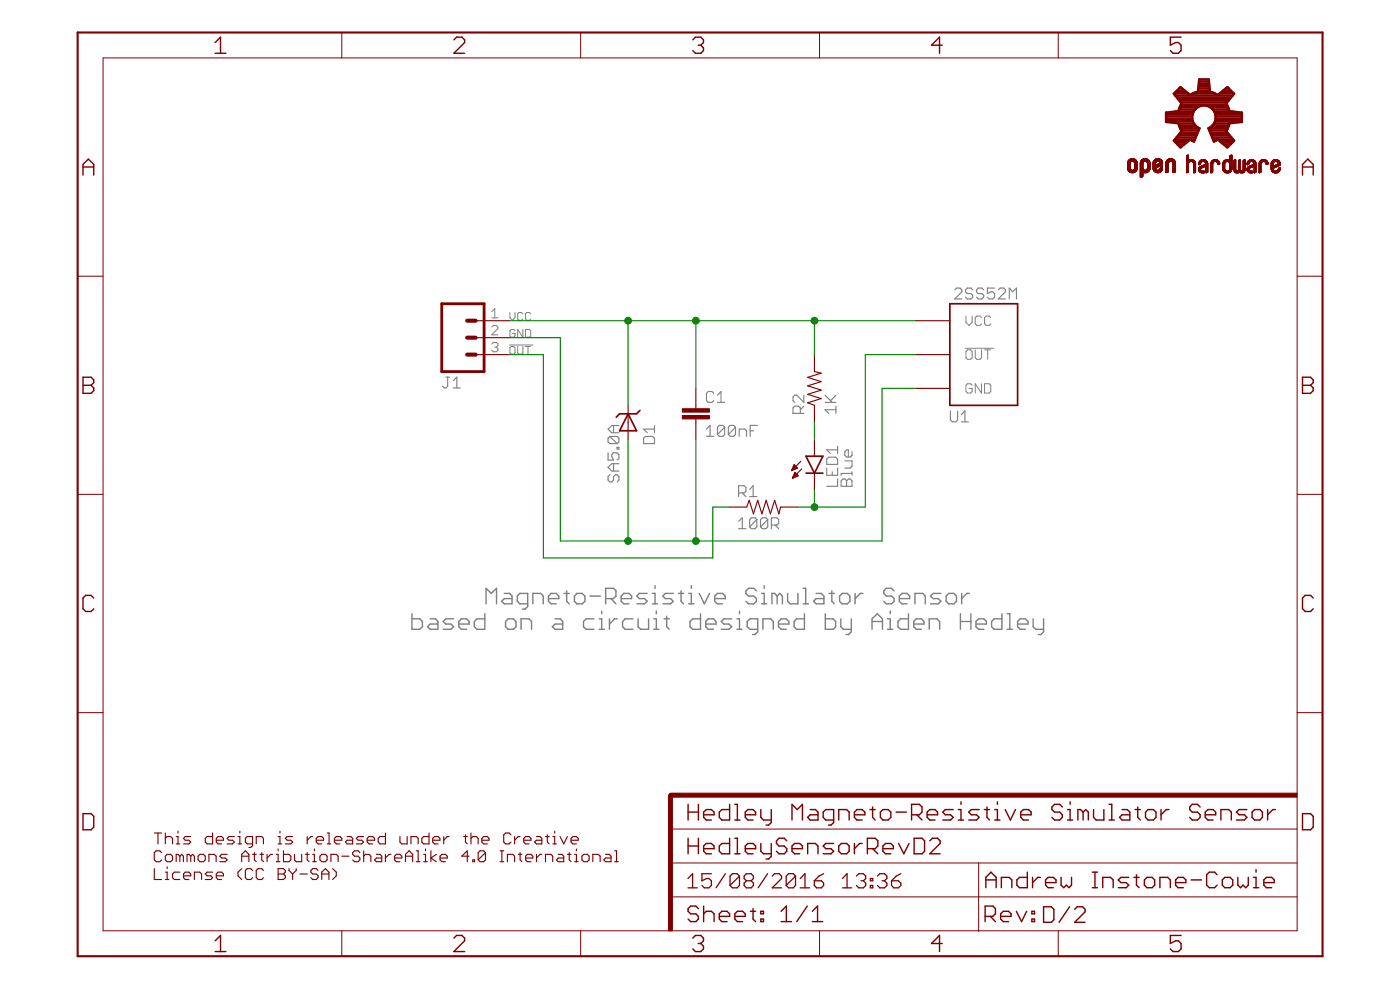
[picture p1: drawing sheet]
<svg xmlns="http://www.w3.org/2000/svg" width="210mm" height="148mm" viewBox="0 0 210 148" stroke-linecap="round" stroke-linejoin="round" font-family="sans-serif">
<g fill="none" stroke="#808080" stroke-width=".21">
<path d="M61.8 91.9v2.4h1.1l.4-.4v-.8l-.4-.4h-1.1M64.5 92.7h.8l.4 .4v1.2h-1.2l-.4-.4 .4-.4h1.2M68 92.7h-1.2l-.4 .4 .4 .4h.8l.4 .4-.4 .4h-1.2M68.8 93.5h1.5v-.4l-.3-.4h-.8l-.4 .4v.8l.4 .4h.8M72.7 91.9v2.4h-1.2l-.4-.4v-.8l.4-.4h1.2M72.9 90.5v-2.4l.8 .8 .7-.8v2.4M75.6 88.9h.8l.4 .4v1.2h-1.2l-.4-.4 .4-.4h1.2M76.2 92.7h.8l.4 .4v.8l-.4 .4h-.8l-.4-.4v-.8zM78.1 94.3v-1.6h1.2l.4 .4v1.2M79.1 90.5h-1.2l-.3-.4v-.8l.3-.4h1.2v2l-.4 .3h-.4M79.9 90.5v-1.6h1.2l.3 .4v1.2M82.2 89.7h1.6v-.4l-.4-.4h-.8l-.4 .4v.8l.4 .4h.8"/>
<path d="M83.2 92.7h.8l.4 .4v1.2h-1.2l-.4-.4 .4-.4h1.2M84.6 88.9h.7M85 88.5v1.6l.3 .4M86.5 88.9h.8l.4 .4v.8l-.4 .4h-.8l-.4-.4v-.8zM88.5 89.3h1.5M89 92.7h-1.1l-.4 .4v.8l.4 .4h1.1M89.8 94.3h.8M89.8 92.7h.4v1.6M90.2 91.5v.4M90.8 89.7h1.2l.4-.4v-.8l-.4-.4h-1.2v2.4M91.4 92.7v1.6M91.6 89.7l.8 .8"/>
<path d="M92.6 92.7h-.4l-.8 .8M93.1 89.7h1.6v-.4l-.4-.4h-.8l-.4 .4v.8l.4 .4h.8M94.9 92.7h-1.2l-.4 .4v.8l.4 .4h1.2M95.7 92.7v1.2l.4 .4h1.1v-1.6M97 88.9h-1.1l-.4 .4 .4 .4h.7l.4 .4-.4 .4h-1.1M97.8 88.9h.4v1.6M97.8 90.5h.8M98 94.3h.8M98 92.7h.4v1.6M98.2 87.7v.4M98.4 91.5v.4M99.6 92.7h.8"/>
<path d="M99.9 92.3v1.6l.5 .4M100.9 88.9h-1.1l-.4 .4 .4 .4h.7l.4 .4-.4 .4h-1.1M101.7 88.9h.8M102.1 88.5v1.6l.4 .4M103.3 88.9h.4v1.6M103.3 90.5h.8M103.7 87.7v.4M104.8 88.9l.8 1.6 .8-1.6M105 91.9v2.4h-1.1l-.4-.4v-.8l.4-.4h1.1M105.8 93.5h1.6v-.4l-.4-.4h-.8l-.4 .4v.8l.4 .4h.8M107.2 89.7h1.5v-.4l-.4-.4h-.7l-.4 .4v.8l.4 .4h.7M109.7 92.7h-1.2l-.4 .4 .4 .4h.8l.4 .4-.4 .4h-1.2"/>
<path d="M110.5 94.3h.8M110.5 92.7h.4v1.6M110.9 91.5v.4M113.4 88.5l-.4-.4h-.8l-.4 .4v.4l.4 .4h.8l.4 .4v.4l-.4 .4h-.8l-.4-.4M113.6 94.3h-1.2l-.4-.4v-.8l.4-.4h1.2v2l-.4 .4h-.4M114.2 88.9h.4v1.6M114.2 90.5h.8M114.4 94.3v-1.6h1.1l.4 .4v1.2M114.6 87.7v.4M116.5 89.3l-.4-.4h-.4v1.6M116.5 89.3v1.2M116.5 89.3l.4-.4 .4 .4v1.2"/>
<path d="M116.7 93.5h1.6v-.4l-.4-.4h-.8l-.4 .4v.8l.4 .4h.8M118.1 88.9v1.2l.4 .4h1.1v-1.6M120.4 90.5h.8M120.4 88.1h.4v2.4M120.6 91.9v2.4h-1.2l-.3-.4v-.8l.3-.4h1.2M122.4 88.9h.7l.4 .4v1.2h-1.1l-.4-.4 .4-.4h1.1M123.7 91.9v2.4h1.2l.4-.4v-.8l-.4-.4h-1.2M124.3 88.9h.8M124.7 88.5v1.6l.4 .4M126.1 92.7v1.2l.3 .4h1.2M126.3 88.9h.7l.4 .4v.8l-.4 .4h-.7l-.4-.4v-.8zM127.6 92.7v2l-.4 .4h-.3"/>
<path d="M128.2 88.9v1.6M129.4 88.9h-.4l-.8 .8M130.7 94.3v-1.6l.8-.8 .8 .8v1.6M130.7 93.1h1.6M133.1 94.3h.8M133.1 92.7h.4v1.6M133.5 91.5v.4M134 88.5l-.3-.4h-.8l-.4 .4v.4l.4 .4h.8l.3 .4v.4l-.3 .4h-.8l-.4-.4M134.8 89.7h1.6v-.4l-.4-.4h-.8l-.4 .4v.8l.4 .4h.8M136.2 91.9v2.4h-1.2l-.4-.4v-.8l.4-.4h1.2M137 93.5h1.5v-.4l-.3-.4h-.8l-.4 .4v.8l.4 .4h.8M137.2 90.5v-1.6h1.1l.4 .4v1.2"/>
<path d="M139.3 94.3v-1.6h1.2l.4 .4v1.2M141.1 88.9h-1.2l-.4 .4 .4 .4h.8l.4 .4-.4 .4h-1.2M142.2 88.9h.8l.4 .4v.8l-.4 .4h-.8l-.3-.4v-.8zM144 93.1h1.6M144 91.9v2.4M144.2 88.9v1.6M145.4 88.9h-.4l-.8 .8M145.6 91.9v2.4M146.3 93.5h1.6v-.4l-.4-.4h-.8l-.4 .4v.8l.4 .4h.8M150.2 91.9v2.4h-1.1l-.4-.4v-.8l.4-.4h1.1M151 94.3h.8M151 91.9h.4v2.4"/>
<path d="M152.6 93.5h1.5v-.4l-.4-.4h-.7l-.4 .4v.8l.4 .4h.7M154.9 92.7v1.2l.4 .4h1.2M156.5 92.7v2l-.4 .4h-.4"/>
</g>
<g fill="none" stroke="#808080" stroke-width=".17">
<path d="M66.9 56.5h.5M67.1 56.5v1.3l-.2 .3h-.3l-.3-.3M67.9 58.1h1.1M67.9 57l.6-.5v1.6M107 58.9l-.3-.2h-.5l-.3 .2v1.1l.3 .3h.5l.3-.3M107.6 59.2l.5-.5v1.6M120.5 59.2v1.1l-1.1-1.1h-.2l-.3 .3v.5l.3 .3M123.7 59.2l1.1 1.1M125.3 59.2l-.8 .8M143.1 43.4l.3-.2h.5l.3 .2v.3l-1.1 1.1h1.1M145.8 43.4l-.2-.2h-.6l-.2 .2v.3l.2 .3h.6l.2 .2v.3l-.2 .3h-.6l-.2-.3M147.5 43.4l-.3-.2h-.5l-.3 .2v.3l.3 .3h.5l.3 .2v.3l-.3 .3h-.5l-.3-.3"/>
<path d="M149.1 43.2h-1.1v.8l.6-.3h.2l.3 .3v.5l-.3 .3h-.5l-.3-.3M149.7 43.4l.2-.2h.6l.2 .2v.3l-1 1.1h1M151.3 44.8v-1.6l.5 .5 .6-.5v1.6M91.2 67.8v1.1h.8l-.3-.5v-.3l.3-.3h.5l.3 .3v.6l-.3 .2M91.4 65.4h1.1l.3 .3v.5l-.3 .3M91.4 71.1l-.2 .3v.5l.2 .3h.3l.3-.3v-.5l.3-.3h.2l.3 .3v.5l-.3 .3M91.4 65.4l-.2 .3v.5l.2 .3h1.1M91.4 65.4l1.1 1.1M92 63.8v1M92 69.5v1.1M92.5 67h.3v.3h-.3zM92.8 69.5h-1.1l-.5 .5 .5 .6h1.1"/>
<path d="M92.8 63.8h-1.1l-.5 .5 .5 .5h1.1M96.5 65.7l.3-.3h1.1l.2 .3v.8h-1.6zM98.1 64.3h-1.6l.5 .5M98.1 63.8v1M105.9 64.3l.6-.6v1.7M105.9 65.4h1.1M107.6 60.3h1M108.6 64v1.1l-.2 .3h-.6l-.2-.3M108.6 64l-.2-.3h-.6l-.2 .3v1.1M108.6 64l-1 1.1M110.3 64v1.1l-.3 .3h-.5l-.3-.3M110.3 64l-.3-.3h-.5l-.3 .3v1.1"/>
<path d="M110.3 64l-1.1 1.1M110.7 78.1l.6-.5v1.6M110.7 79.2h1.1M110.7 73.9h.9l.2-.3v-.6l-.2-.2h-.9v1.6M110.8 65.4v-1.1h.9l.2 .2v.9M111.3 73.9l.5 .5M112.4 73.3l.5-.5v1.6M112.4 74.4h1.1M112.5 64.5h.5M113.5 77.8v1.1l-.3 .3h-.6l-.2-.3M113.5 77.8l-.3-.2h-.6l-.2 .2v1.1M113.5 77.8l-1.1 1.1"/>
<path d="M113.6 63.7h-1.1v1.7M115.1 77.8v1.1l-.3 .3h-.5l-.3-.3M115.1 77.8l-.3-.2h-.5l-.3 .2v1.1M115.1 77.8l-1.1 1.1M115.7 78.7h.8l.3-.3v-.6l-.3-.2h-.8v1.6M116.2 78.7l.6 .5M120 61.9v-.8l-.3-.2h-.5l-.3 .2v.8h1.6M120.5 60.9l-.5 .5M123.7 60.3h1.6M124 70.1v1.1h1.6v-1.1M124.2 68.5h1.1l.3 .3v.8h-1.6v-.8zM124.8 70.7v.5"/>
<path d="M125.3 61.4h-1.6l.5 .5M125.3 60.9v1M125.6 71.8v1.1h-1.6M125.6 67.4h-1.6l.5 .5M125.6 66.8v1.1M126.1 72l.3-.2h.3l.2 .2 .3-.2h.3l.2 .2v.9h-1.6zM126.7 69h1v.8l-.2 .3h-.8M126.9 72v.9M127.7 70.9h-1.6v.3M127.7 67.7v.5l-.2 .3h-.6l-.2-.3v-.5l.2-.3h.3v1.1M127.7 70.7v.5M142.5 61.6v1.3l.3 .3h.5l.3-.3v-1.3"/>
<path d="M144.1 63.2h1.1M144.1 62.1l.6-.5v1.6"/>
</g>
<g fill="none" stroke="#808080" stroke-width=".15">
<path d="M73.7 49l.3-.2h.4l.3 .2v.2l-1 1h1M73.7 46.7l.5-.5v1.4M73.7 47.6h1M73.7 51.5l.3-.2h.4l.3 .2v.3l-.3 .2M74.2 52h.2M74.4 52l.3 .2v.3l-.3 .2h-.4l-.3-.2M76.4 51.7h3.5M76.5 46.8v.8l.3 .4 .4-.4v-.8M76.6 51.9h.4l.2 .2v.8l-.2 .2h-.4l-.1-.2v-.8zM77.2 49.6l-.2-.2h-.4l-.1 .2v.7l.1 .2h.4l.2-.2v-.3h-.4M77.6 51.9v1l.2 .2h.4l.2-.2v-1M78.4 47l-.2-.2h-.4l-.2 .2v.8l.2 .2h.4l.2-.2"/>
<path d="M78.4 49.4v1.1l-.8-1.1v1.1M78.8 49.4h.6l.2 .2v.7l-.2 .2h-.6zM78.8 51.9h.8M79.2 51.9v1.2M79.6 47l-.2-.2h-.4l-.2 .2v.8l.2 .2h.4l.2-.2M144.8 52.2h4.2M144.8 47.3v1l.5 .4 .5-.4v-1M145.1 52.4h.4l.3 .3v.9l-.3 .2h-.4l-.3-.2v-.9zM145.8 57.7l-.3-.2h-.4l-.3 .2v1l.3 .2h.4l.3-.2v-.5h-.5M146.2 52.4v1.2l.3 .2h.4l.3-.2v-1.2M147.2 47.6l-.3-.3h-.4l-.3 .3v.9l.3 .2h.4l.3-.2M147.2 57.5v1.4l-1-1.4v1.4"/>
<path d="M147.6 52.4h.9M147.6 57.5h.7l.2 .2v1l-.2 .2h-.7zM148.1 52.4v1.4M148.5 47.6l-.2-.3h-.5l-.2 .3v.9l.2 .2h.5l.2-.2"/>
</g>
<g fill="none" stroke="#800000" stroke-width=".17">
<path d="M71.3 53.1h5.1M71.3 48h5.1M71.3 50.6h5.1M104.3 58.2v3M122.1 53.1v2.6l1 .2-2 .6 2 .7-2 .6 2 .6-2 .7 2 .6-2 .6 1 .4v2.6M137.3 53.1h5.1M137.3 48h5.1M137.3 58.2h5.1M94.2 60.7v5.1M104.3 62.8v3M109.4 76h2.6l.3-1 .7 2 .6-2 .6 2 .7-2 .6 2 .6-2 .7 2 .2-1h2.6M118.7 70.5h.1"/>
<path d="M118.7 70.4h.3M118.8 70.2h.5M118.8 71.6h.2M118.9 70.1h.6M118.9 70h.5M118.9 71.4h.4M118.9 71.3h.7M119 69.9h.3M119 69.7h.2M119 71.2h.6M119 69.6h.1M119 71.1h.5"/>
<path d="M119.1 69.6l.5 .5-.9 .4zM119.1 71h.3M119.1 70.8h.2M119.2 70.8l.5 .5-.9 .3zM120.1 69.1l-1.4 1.4M120.2 70.3l-1.4 1.3M122.1 65.8v2.5M122.1 70.9v2.5M23.1 124.8h1.1M23.1 130.1v1.7h1.1M23.7 124.8v1.6M24.2 127.7l-.2-.2h-.6l-.3 .2v1.1l.3 .3h.6l.2-.3"/>
<path d="M24.8 124.8v1.6M24.8 125.6l.3-.3h.5l.3 .3v.8M24.8 131.8h.5M24.8 130.7h.3v1.1M25.1 128h.5l.3 .3v.5l-.3 .3h-.5l-.3-.3v-.5zM25.1 129.9v.2M26.4 125.3h.3v1.1M26.4 126.4h.6M26.7 124.5v.3M27 130.7h-.9l-.2 .2v.6l.2 .3h.9M27 128.3l-.3-.3h-.3v1.1M27 128.3v.8"/>
<path d="M27 128.3l.2-.3 .3 .3v.8M27.5 131.2h1.1v-.3l-.3-.2h-.5l-.3 .2v.6l.3 .3h.5M28.6 125.3h-.8l-.3 .3 .3 .3h.5l.3 .3-.3 .2h-.8M28.6 128.3l-.3-.3h-.3v1.1M28.6 128.3v.8M28.6 128.3l.3-.3 .2 .3v.8M29.1 131.8v-1.1h.9l.2 .2v.9M29.7 128.3l.3-.3h.5l.3 .3v.5l-.3 .3h-.5l-.3-.3zM31.3 129.1v-1.1h.8l.3 .3v.8M31.9 124.8v1.6h-.8l-.3-.2v-.6l.3-.3h.8M31.9 130.7h-.8l-.3 .2 .3 .3h.5l.3 .3-.3 .3h-.8M32.4 125.9h1.1v-.3l-.3-.3h-.5l-.3 .3v.6l.3 .2h.5"/>
<path d="M32.4 131.2h1.1v-.3l-.3-.2h-.5l-.3 .2v.6l.3 .3h.5M34.1 128h-.9l-.2 .3 .2 .2h.6l.3 .3-.3 .3h-.8M35.1 125.3h-.8l-.2 .3 .2 .3h.6l.2 .3-.2 .2h-.8M35.7 125.3h.3v1.1M35.7 126.4h.5M36 124.5v.3M36.2 129.1v-1.1l.6-.5 .5 .5v1.1M36.2 128.3h1.1M36.2 130.1l-.5 .6v.5l.5 .6M37.9 126.4h-.8l-.3-.2v-.6l.3-.3h.8v1.4l-.3 .3h-.3M37.9 130.4l-.3-.3h-.5l-.3 .3v1.1l.3 .3h.5l.3-.3M37.9 128h.5"/>
<path d="M38.1 127.7v1.1l.3 .3M38.4 126.4v-1.1h.8l.3 .3v.8M39 128h.5M39.2 127.7v1.1l.3 .3M39.5 130.4l-.3-.3h-.5l-.3 .3v1.1l.3 .3h.5l.3-.3M40 128v1.1M40.9 128h-.3l-.6 .5M41.4 129.1h.6M41.4 128h.3v1.1M41.7 125.3h.3v1.1M41.7 126.4h.5M41.7 127.2v.3"/>
<path d="M41.7 130.1h.8l.3 .3v.3l-.3 .2 .3 .3v.3l-.3 .3h-.8zM41.7 130.9h.8M42 124.5v.3M42.5 127.5v1.6h.8l.3-.3v-.5l-.3-.3h-.8M43.3 130.1v.3l.6 .5M43.9 125.3h-.8l-.3 .3 .3 .3h.5l.3 .3-.3 .2h-.8M43.9 130.9v.9M44.2 128v.8l.2 .3h.8v-1.1M44.4 130.1v.3l-.5 .5M45 130.9h1.1M45.8 128h.5M46.1 125.3v1.1"/>
<path d="M46.1 127.7v1.1l.2 .3M46.9 125.3h-.3l-.5 .6M46.9 129.1h.5M46.9 128h.2v1.1M47.1 127.2v.3M47.4 125.9h1.1v-.3l-.3-.3h-.5l-.3 .3v.6l.3 .2h.5M47.7 130.4l-.3-.3h-.5l-.3 .3v.3l.3 .2h.5l.3 .3v.3l-.3 .3h-.5l-.3-.3M48 128.3l.2-.3h.6l.2 .3v.5l-.2 .3h-.6l-.2-.3zM48.2 131.8v-1.1l.6-.6 .5 .6v1.1M48.2 130.9h1.1M49.1 124.8h.2v1.6M49.1 126.4h.5"/>
<path d="M49.6 129.1v-1.1h.8l.3 .3v.8M49.9 130.1l.5 .6v.5l-.5 .6M50.1 125.9h1.1v-.3l-.2-.3h-.6l-.3 .3v.6l.3 .2h.6M51.2 128.3h1.1M52 125.3h.6l.3 .3v.8h-.9l-.2-.2 .2-.3h.9M54 127.7l-.3-.2h-.6l-.2 .2v.3l.2 .3h.6l.3 .2v.3l-.3 .3h-.6l-.2-.3M54.5 125.3h-.8l-.3 .3 .3 .3h.5l.3 .3-.3 .2h-.8M54.5 128.3l.3-.3h.5l.3 .3v.8M54.5 127.5v1.6M55.1 125.9h1.1v-.3l-.3-.3h-.6l-.2 .3v.6l.2 .2h.6M56.4 128h.6l.2 .3v.8h-.8l-.2-.3 .2-.3h.8M57.8 124.8v1.6h-.8l-.3-.2v-.6l.3-.3h.8"/>
<path d="M57.8 128v1.1M58.6 128h-.3l-.5 .5M59.2 128.5h1v-.2l-.2-.3h-.6l-.2 .3v.5l.2 .3h.6M60 125.3v.9l.2 .2h.8v-1.1M60.8 128.3h1.1M60.8 129.1v-1.1l.5-.5 .6 .5v1.1M61.6 126.4v-1.1h.8l.3 .3v.8M62.4 127.5h.3v1.6M62.4 129.1h.6M63.5 129.1h.6M63.5 128h.3v1.1M63.8 127.2v.3"/>
<path d="M64.3 124.8v1.6h-.8l-.3-.2v-.6l.3-.3h.8M64.6 127.5v1.6M64.9 125.9h1.1v-.3l-.3-.3h-.5l-.3 .3v.6l.3 .2h.5M65.4 128l-.8 .5 .8 .6M66 128.5h1.1v-.2l-.3-.3h-.5l-.3 .3v.5l.3 .3h.5M66.5 125.3v1.1M67.3 125.3h-.2l-.6 .6M69.5 125.3h.6M69.8 125.1v1.1l.3 .2M70.3 128.3h-1.1l.9-.8v1.6M70.6 125.6l.3-.3h.5l.3 .3v.8M70.6 124.8v1.6"/>
<path d="M70.9 128.8h.3v.3h-.3zM72.2 125.9h1.1v-.3l-.2-.3h-.6l-.3 .3v.6l.3 .2h.6M72.8 127.7l-.3-.2h-.5l-.3 .2v1.1M72.8 127.7v1.1l-.3 .3h-.5l-.3-.3M72.8 127.7l-1.1 1.1M75 127.5h.5M75 129.1h.5M75.2 127.5v1.6M76.1 129.1v-1.1h.8l.3 .3v.8M76.6 125.1l-.3-.3h-.5l-.3 .3v1.1l.3 .2h.5l.3-.2M77.2 125.3v1.1M77.7 128h.6"/>
<path d="M78 125.3h-.3l-.5 .6M78 127.7v1.1l.3 .3M78.5 125.9h1.1v-.3l-.3-.3h-.5l-.3 .3v.6l.3 .2h.5M78.8 128.5h1.1v-.2l-.3-.3h-.5l-.3 .3v.5l.3 .3h.5M80.4 125.3h.6l.2 .3v.8h-.8l-.2-.2 .2-.3h.8M80.4 128v1.1M81.2 128h-.2l-.6 .5M81.8 125.3h.5M81.8 129.1v-1.1h.8l.3 .3v.8M82.1 125.1v1.1l.2 .2M82.9 125.3h.3v1.1M82.9 126.4h.5"/>
<path d="M83.2 124.5v.3M83.7 128h.5l.3 .3v.8h-.8l-.3-.3 .3-.3h.8M84 125.3l.5 1.1 .6-1.1M85.1 128h.5M85.3 127.7v1.1l.3 .3M85.6 125.9h1.1v-.3l-.3-.3h-.5l-.3 .3v.6l.3 .2h.5M86.1 129.1h.6M86.1 128h.3v1.1M86.4 127.2v.3M87.5 128h.6l.2 .3v.5l-.2 .3h-.6l-.3-.3v-.5zM88.9 129.1v-1.1h.8l.3 .3v.8M90.8 128h.5l.3 .3v.8h-.8l-.3-.3 .3-.3h.8"/>
<path d="M92.2 127.5h.2v1.6M92.2 129.1h.5"/>
</g>
<g fill="#800000" stroke="#800000" stroke-width=".15">
<path d="M100.2 119.1h.6v20.3h-.6z"/>
<path d="M100.5 118.8h94v.6h-94z"/>
<path d="M102.3 62.3h4.1v.5h-4.1z"/>
<path d="M102.3 61.2h4.1v.5h-4.1z"/>
</g>
<g fill="none" stroke="#800000" stroke-width=".15">
<path d="M15.5 8.7h179v130.7h-179zM51.2 4.9v3.8M87.1 4.9v3.8M122.9 4.9v3.8M158.7 4.9v3.8M169.1 25.3h.4M169.1 25.2h.3M169.1 25.1h.3M169.1 25h.3M169.1 24.9h.3M169.1 24.8h.3M169.1 24.7h.3"/>
<path d="M169.1 24.6h.3M169.1 24.5h.3M169.1 24.4h.3M169.1 24.4h.4M169.1 25.4h.5M169.1 25.4h.4M169.1 24.3h.4M169.1 24.2h.5M169.1 25.4l.6 .1M169.1 25.5h1.3M169.1 24.2h1.3M169.1 24.1h1.3"/>
<path d="M169.2 25.6h1.2M169.2 24h1.2M169.2 25.6h1.1M169.2 24h1.1M169.2 25.7h1.1M169.3 25.7h1M169.3 24h1M169.3 25.7h.9M169.3 23.9h.9M169.4 23.9h.8M169.4 25.8h.8M169.4 25.8h.7"/>
<path d="M169.5 25.8h.5M169.5 23.8h.5M169.6 24.2l-.5 .1M169.6 23.8h.3M169.7 25.9h.2M169.7 24.2h-.6M169.9 24.2h.5M169.9 24.2h.6M170 25.4h.5M170 24.2h.5M170 24.3h.5M170.1 25.3h.4"/>
<path d="M170.1 24.3h.4M170.1 24.4h.4M170.1 25.2h.4M170.1 25.1h.4M170.1 25h.4M170.1 24.9h.4M170.1 24.8h.4M170.1 24.7h.4M170.1 24.6h.4M170.1 24.5h.4M170.5 25.4l-.6 .1M170.5 25.4h-.5"/>
<path d="M171 26.5h.2M171 26.5h.3M171 26.4h.3M171 26.3h.3M171 26.2h.3M171 26.1h.3M171 26h.3M171 25.9h.3M171 25.9h.4M171 25.8h1M171 25.7h1.2M171 25.6h1.3"/>
<path d="M171 25.5h1.3M171 25.5h1.4M171 25.4l.6 .1M171 25.4h.5M171 25.4h.4M171 25.3h.4M171 25.2h.4M171 25.2h.3M171 25.1h.3M171 25h.3M171 24.9h.3M171 24.8h.3"/>
<path d="M171 24.7h.3M171 24.6h.3M171 24.5h.3M171 24.4h.4M171 26.6h.1M171 24.3h.4M171 24.2h.5M171 24.1h1.3M171.1 24h1.2M171.1 24h1.1M171.2 24h1M171.2 23.9h1"/>
<path d="M171.3 23.9h.8M171.3 26.5h-.3M171.3 26.4h-.3M171.4 25.8l-.4 .1M171.4 24.3h-.4M171.4 25.8h.6M171.4 23.8h.6M171.5 23.8h.3M171.6 25.9h.2M171.6 24.2h-.6M171.8 24.2h.6M171.9 24.2h.5"/>
<path d="M171.9 25.4h.5M172 24.3h.4M172 25.3h.4M172 24.4h.4M172 25.2h.4M172 24.5h.4M172 25.1h.4M172 25h.4M172 24.9h.4M172 24.8h.4M172 24.7h.4M172 24.6h.4"/>
<path d="M172.1 25.8h-1.1M172.2 25.7l-1.2 .1M172.3 25.5l-1.3 .1M172.3 24.1l-1.3 .1M172.4 25.4l-.6 .1M172.4 25.4h-.4M172.4 25.3h-.4M172.9 25.4h.5M172.9 25.3h.4M172.9 25.2h.4M172.9 25h.7M172.9 24.8h1.1"/>
<path d="M172.9 24.7h.4M172.9 24.6h.3M172.9 24.4h.4M172.9 25.4l.6 .1M172.9 24.2h.5M172.9 25.5h1.3M173 25.5h1.2M173 24.1h1.2M173 25.6h1.2M173 24l1.2 .1M173 24h1.2M173.1 24h1.1"/>
<path d="M173.1 25.7h1M173.1 24h1M173.1 23.9h1M173.2 25.8h.8M173.2 23.9h.8M173.2 24.5h-.3M173.3 25.8h.6M173.3 24.5h-.4M173.3 24.3h-.4M173.3 23.8h.6M173.4 25.8h.5M173.4 25.1l-.5 .1"/>
<path d="M173.4 24.7h.9M173.4 24.3h-.5M173.4 24.2l-.5 .1M173.4 25.1h-.5M173.5 25.9h.2M173.5 23.8h.2M173.5 24.2h-.6M173.5 24.6h.8M173.5 25.1h-.6M173.6 24.6h.7M173.7 25h-.8M173.7 24.6h.6"/>
<path d="M173.7 24.2h.6M173.7 24.5h.6M173.8 25h-.9M173.8 24.2h.5M173.8 24.5h.5M173.8 24.3h.5M173.9 25.4h.4M173.9 24.9h-1M173.9 24.3h.4M173.9 25.3h.4M173.9 24.4h.4M173.9 25.2h.4"/>
<path d="M174 25.2h.3M174 25.1h.3M174 24.9h-1.1M174.1 25h.2M174.1 24.8h-1.2M174.2 24.8h-1.3M174.2 25h.1M174.2 24.1l-1.2 .1M174.3 25.4l-.5 .1M174.3 24.7h-1.4M174.3 25.4h-.5M174.8 25.7h.4"/>
<path d="M174.8 25.6h.4M174.8 25.5h.4M174.8 25.4h.4M174.8 25.3h.4M174.8 25.2h.4M174.8 25.1h.4M174.8 25h.4M174.8 24.9h.4M174.8 24.8h.4M174.8 24.7h.4M174.8 24.6h.4M174.8 24.5h.4"/>
<path d="M174.8 24.4h.4M174.8 25.8h.2M174.8 24.2h.5M174.9 24.2h1.3M174.9 24.1h1.2M174.9 24h1.2M174.9 25.8l-.1 .1M175 24h1.1M175 24h1M175 23.9h1M175.1 25.8h-.3M175.1 23.9h.8"/>
<path d="M175.2 25.7l-.4 .1M175.2 24.3h-.4M175.3 24.3h-.5M175.3 23.8h.5M175.3 24.2l-.5 .1M175.4 23.8h.3M175.4 24.2h-.6M175.6 24.2h.6M175.7 24.2h.5M175.7 24.2l.5 .1M175.8 24.3h.4M175.8 24.3h.5"/>
<path d="M175.8 24.4h.5M175.9 25.7h.4M175.9 25.6h.4M175.9 25.5h.4M175.9 25.4h.4M175.9 25.3h.4M175.9 25.2h.4M175.9 25.1h.4M175.9 25h.4M175.9 24.9h.4M175.9 24.8h.4M175.9 24.7h.4"/>
<path d="M175.9 24.6h.4M175.9 24.5h.4M175.9 24.4h.4M175.9 25.8h.1M175.9 25.8h.2M176.2 25.8h-.3M176.3 25.7l-.4 .1M177.9 25.9h.1M177.9 25.8h.3M177.9 25.7h.3M177.9 25.6h.3M177.9 25.5h.3"/>
<path d="M177.9 25.4h.3M177.9 25.3h.3M177.9 25.2h.3M177.9 25.1h.3M177.9 25h.3M177.9 24.9h.3M177.9 24.8h.3M177.9 24.7h.3M177.9 24.6h.3M177.9 24.5h.3M177.9 24.4h.3M177.9 24.4h.4"/>
<path d="M177.9 24.3h.4M177.9 24.2h.5M177.9 24.2h.6M177.9 24.1h1.2M177.9 24l1.1 .1M177.9 24h1.1M177.9 24h1M177.9 23.9l.3 .1M177.9 23.9h.3M177.9 23.8h.3M177.9 23.7h.3M177.9 23.6h.3"/>
<path d="M177.9 23.5h.3M177.9 23.4h.3M177.9 23.3h.3M178 23.3h.2M178 23.2h.2M178.1 25.8l-.2 .1M178.1 23.2h.1M178.2 25.8h-.3M178.2 24.4h-.3M178.3 24h.6M178.4 24.3h-.5M178.4 23.9h.4"/>
<path d="M178.7 24.2h.5M178.8 24.2l.4 .1M178.8 24.3h.4M178.9 24.3h.3M178.9 24.4h.3M179 24.5h.3M179 25.9h.1M179 25.8h.2M179 25.7h.2M179 25.7h.3M179 25.6h.3M179 25.5h.3"/>
<path d="M179 25.4h.3M179 25.3h.3M179 25.2h.3M179 25.1h.3M179 25h.3M179 24.9h.3M179 24.8h.3M179 24.7h.3M179 24.6h.3M179.1 24.2h-1.2M179.2 25.8l-.2 .1M179.7 25.4h.3"/>
<path d="M179.7 25.3h.3M179.7 24.7h.2M179.7 24.6h.3M179.7 24.5h.3M179.7 25.5h.4M179.7 25.2h.4M179.7 25.6h.5M179.7 25.5l.4 .1M179.7 24.7h.1M179.7 24.4h.3M179.7 24.4h.4M179.8 25.6h.8"/>
<path d="M179.8 25.7h.8M179.8 25h.7M179.8 24.2h.5M179.8 24.2h1.2M179.9 24.2h1M179.9 25.8h.7M179.9 24.1h1M180 24.9h1.1M180 24l.8 .1M180 25.8h.6M180 24.6h-.3M180 24h.8"/>
<path d="M180.1 25.3h-.4M180.1 24.4h-.4M180.1 25.9h.5M180.1 24.9h1M180.1 24.3h-.4M180.1 24h.6M180.1 24.8h1M180.1 24.3h-.3M180.1 23.9h.5M180.2 24.2l-.4 .1M180.2 25.1l-.5 .1M180.3 24.8h.8"/>
<path d="M180.3 25.9h-.1M180.3 25.1h-.6M180.3 25.9h.1M180.4 25.6h.1M180.4 24.7h.7M180.4 25.1h-.6M180.5 24.2h.5M180.5 24.7h.6M180.6 24.7h.5M180.6 25h-.7M180.6 24.2h.4M180.6 24.3h.4"/>
<path d="M180.7 25h-.8M180.7 24.3h.3M180.7 24.6h.4M180.7 24.4h.3M180.7 24.4h.4M180.8 25h.3M180.8 24.5h.3M180.8 24.4h.3M180.8 25.9h.1M180.8 25.8h.3M180.8 25.7h.3M180.8 25.6h.3"/>
<path d="M180.8 25.5h.3M180.8 25.4h.3M180.8 25.3h.3M180.8 25.2h.3M180.8 25.1h.3M180.8 24.6h.3M181 25.8l-.2 .1M181.5 25.9h.1M181.5 25.8h.3M181.5 25.7h.3M181.5 25.6h.3M181.5 25.5h.3"/>
<path d="M181.5 25.4h.3M181.5 25.3h.3M181.5 25.2h.3M181.5 25.1h.3M181.5 25h.3M181.5 24.9h.3M181.5 24.8h.3M181.5 24.7h.3M181.5 24.6h.3M181.5 24.5h.3M181.5 24.4h.3M181.5 24.4h.4"/>
<path d="M181.6 24.2h.4M181.6 24.2h.5M181.7 24.2h1.1M181.7 24.1h1M181.7 25.8l-.2 .1M181.8 25.8h-.3M181.8 24h.8M181.8 25.7l-.3 .1M181.8 24.5h-.3M181.9 24.4h-.4M181.9 24.3h-.3M181.9 24h.6"/>
<path d="M182 24.3h-.4M182 23.9h.4M182.3 24.2h.5M182.4 24.2h.4M182.4 24.3h.4M182.5 24.3h.4M182.5 24.4h.4M182.6 24.4h.3M182.6 24.5h.3M182.6 24.6h.3M182.6 24.7h.2M182.8 24.2h-1.2"/>
<path d="M182.8 24.6h-.2M183.3 25.3h.3M183.3 25.2h.3M183.3 25.1h.3M183.3 25h.3M183.3 24.9h.3M183.3 24.8h.3M183.3 24.7h.3M183.3 24.6h.3M183.3 24.5h.3M183.3 25.4h.3M183.4 25.4h.3"/>
<path d="M183.4 24.4h.3M183.4 25.5l.4 .1M183.4 25.5h.3M183.4 25.6h.5M183.5 25.6h1.1M183.5 24.2h.4M183.5 25.7h1.1M183.5 25.7h1M183.5 24.1h1.2M183.6 24h1.1M183.6 25.8h.8M183.6 24.5h-.3"/>
<path d="M183.7 25.8h.7M183.7 24.3h-.3M183.7 24h.6M183.8 25.9h.5M183.8 24.3h-.4M183.8 23.9h.5M183.8 24.2l-.4 .1M184 25.9h.1M184.1 25.9h.1M184.1 24.2h.6M184.1 25.6h.5M184.2 24.2h.5"/>
<path d="M184.2 25.6h.4M184.3 24.3h.4M184.3 25.5h.3M184.3 25.4h.4M184.3 24.4h.4M184.4 24.4h.3M184.4 25.4h.3M184.4 24h.3M184.4 25.3h.3M184.4 25.2h.3M184.4 25.1h.3M184.4 25h.3"/>
<path d="M184.4 24.9h.3M184.4 24.8h.3M184.4 24.7h.3M184.4 24.6h.3M184.4 24.5h.3M184.4 23.9h.3M184.4 23.8h.3M184.4 23.7h.3M184.4 23.6h.3M184.4 23.5h.3M184.4 23.4h.3M184.4 23.3h.3"/>
<path d="M184.5 23.3h.2M184.6 23.2h.1M184.7 25.5h-.4M184.7 25.4h-.3M184.7 24.2h-1.2M185 25.4h.3M185 25.3h.3M185 25.2h.3M185 25.1h.3M185 25h.3M185 24.9h.3M185 24.8h.3"/>
<path d="M185 24.7h.3M185 24.6h.3M185 24.5h.3M185 24.4h.3M185 24.3h.3M185 24.2h.3M185 24.1h.3M185 25.5h.3M185 24h.3M185 25.6h1.6M185 25.6h.4M185 25.7h1.6"/>
<path d="M185.1 25.7h1.5M185.1 25.8h1.4M185.1 24h.2M185.2 25.8h1.3M185.2 23.9h.1M185.2 25.8h.5M185.3 25.9h.4M185.4 25.9h.1M185.5 25.9h.1M185.5 25.6h.6M185.6 25.6h.5M185.7 25.5h.3"/>
<path d="M185.7 25.4h.3M185.7 25.3h.3M185.7 25.2h.3M185.7 25.1h.3M185.7 25h.3M185.7 24.9h.3M185.7 24.8h.3M185.7 24.7h.3M185.7 24.6h.3M185.7 24.5h.3M185.7 24.4h.3M185.7 24.3h.3"/>
<path d="M185.7 24.2h.3M185.7 24.1h.3M185.7 24h.3M185.8 24h.2M185.9 25.8h.6M185.9 23.9h.1M186 25.9h.4M186.2 25.9h.1M186.2 25.6h.4M186.3 25.5h.4M186.4 25.5h.3M186.4 25.4h.3"/>
<path d="M186.4 25.3h.3M186.4 25.2h.3M186.4 25.1h.3M186.4 25h.3M186.4 24.9h.3M186.4 24.8h.3M186.4 24.7h.3M186.4 24.6h.3M186.4 24.5h.3M186.4 24.4h.3M186.4 24.3h.3M186.4 24.2h.3"/>
<path d="M186.4 24.1h.3M186.4 24h.3M186.5 24h.2M186.6 23.9h.1M186.7 25.5l-.4 .1M186.9 25.5h.4M186.9 25.4h.4M186.9 25.3h.4M187 25.5l.3 .1M187 25.5h.3M187 24.7h.1M187 24.6h.3"/>
<path d="M187 24.5h.3M187 24.4h.3M187 25.2h.4M187 25.6h.8M187 25.6h.5M187 24.3h.3M187 25.7h.8M187.1 25.7h.7M187.1 25h.6M187.1 24.2h.4M187.1 25.7h.8M187.1 24.2h1.1"/>
<path d="M187.1 24.1h1.1M187.2 25.8h.7M187.2 25h.7M187.2 24.7h-.2M187.2 24.1h.9M187.2 24.6h-.2M187.2 24h.8M187.3 25.8h.6M187.3 24h.7M187.3 24.4h-.3M187.3 25.9h.5M187.3 25.3h-.4"/>
<path d="M187.3 25.2h-.3M187.3 24.9h1M187.3 24h.6M187.4 24.8h.9M187.4 24.3h-.4M187.4 23.9h.5M187.5 25.1l-.5 .1M187.5 24.2l-.5 .1M187.5 24.8h.8M187.5 25.9h.1M187.6 25.1h-.6M187.6 24.8h.7"/>
<path d="M187.6 25.6h.2M187.7 24.7h.6M187.7 25.1h-.7M187.7 24.2h.5M187.8 24.7h.5M187.8 24.2l.5 .1M187.8 25h-.7M187.9 24.3h.4M188 24.6h.3M188 24.4h.3M188 25h.3M188 24.5h.3"/>
<path d="M188 25.9h.2M188 25.8h.3M188 25.7h.3M188 25.6h.3M188 25.5h.3M188 25.4h.3M188 25.3h.3M188 25.2h.3M188 25.1h.3M188.2 25.8l-.2 .1M188.3 24.9h-1.1M188.8 25.9h.1"/>
<path d="M188.8 25.8h.2M188.8 25.7h.2M188.8 25.6h.2M188.8 25.5h.2M188.8 25.4h.2M188.8 25.3h.2M188.8 25.2h.2M188.8 25.1h.2M188.8 25h.2M188.8 24.9h.2M188.8 24.8h.2M188.8 24.7h.2"/>
<path d="M188.8 24.6h.2M188.8 24.5h.3M188.8 24.4h.3M188.9 24.2h.5M188.9 24.2h1.1M189 25.8l-.2 .1M189 24.1h.9M189 24h.9M189.1 24.5h-.3M189.1 24h.7M189.1 24.4h-.3M189.1 24h.6"/>
<path d="M189.2 24.3h-.4M189.2 23.9h.5M189.3 24.2l-.5 .1M189.5 24.2h.6M189.6 24.2h.5M189.7 24.3h.4M189.8 24.4h.3M189.8 24.5h.3M189.8 24.6h.3M189.9 24.7h.1M190.1 24.6h-.3M190.6 25.4h.3"/>
<path d="M190.6 25.3h.3M190.6 25.2h.4M190.6 25h.7M190.6 24.9h1.1M190.6 24.8h.3M190.6 24.7h.3M190.6 24.6h.3M190.6 24.5h.3M190.6 24.4h.3M190.6 25.5h.4M190.6 24.3h.4M190.6 25.5l.5 .1"/>
<path d="M190.7 25.6h.5M190.7 25.6h1.1M190.7 24.2h.5M190.7 25.7h1.1M190.7 24.2h1.1M190.8 24.1h1M190.8 25.7h.9M190.8 24.1h.9M190.8 25.8h.9M190.8 24h.9M190.9 25.8h.7M190.9 24h.7"/>
<path d="M190.9 25.3h-.3M190.9 24.5h-.3M190.9 25.2h-.3M190.9 24.4h-.3M191 24h.5M191 25.9h.5M191 24.8h.7M191 24.3h-.4M191 23.9h.5M191.1 25.1l-.5 .1M191.1 24.2l-.4 .1M191.1 25.9h.1"/>
<path d="M191.1 24.8h.8M191.2 25.1h-.6M191.2 25.9h.1M191.3 25.9h.1M191.3 25.1h-.7M191.3 24.7h.6M191.3 24.7h.7M191.3 24.2h.6M191.4 25.6h.4M191.4 25h-.8M191.5 24.2l.4 .1M191.5 25h-.9"/>
<path d="M191.5 24.6h.5M191.5 24.3h.4M191.5 25.5h.4M191.6 24.6h.4M191.6 24.3h.3M191.6 24.4h.3M191.6 25.4h.3M191.6 24.9h-1M191.6 24.5h.3M191.7 25.3h.2M191.7 25.3h.3M191.7 25.2h.3"/>
<path d="M191.7 24.5h.3M191.8 25.7h-1M191.8 25.2h.2M191.8 25.1h.1M191.8 24.2h-1.1M191.9 24.8h-.8M191.9 25.5l-.4 .1M191.9 25.5h-.4M191.9 24.7h-.7M192 25.3h-.3M11.6 41.4h3.9M194.5 41.4h3.8"/>
<path d="M11.6 74.1h3.9M194.5 74.1h3.8M11.6 106.8h3.9M194.5 106.8h3.8M51.2 139.4v3.9M87.1 139.4v3.9M100.5 134.4h94M100.5 129.3h94M100.5 124.2h94M122.9 139.4v3.9M146.7 129.3v10.3M158.7 139.4v3.9"/>
</g>
<path d="M70 53.1h1.3M70 50.6h1.3M70 48h1.3M101.8 119.1h-1.3v1.3" fill="none" stroke="#800000" stroke-width=".61"/>
<g fill="none" stroke="#800000" stroke-width=".21">
<path d="M32.3 6.4l.8-.8v2.4M32.3 8h1.6M68.1 6l.4-.4h.8l.4 .4v.4l-1.6 1.6h1.6M103.9 6l.4-.4h.8l.4 .4v.4l-.4 .4M104.7 6.8h.4M105.1 6.8l.4 .4v.4l-.4 .4h-.8l-.4-.4M141.3 6.8h-1.6l1.2-1.2v2.4M177.1 5.6h-1.6v1.2l.8-.4h.4l.4 .4v.8l-.4 .4h-.8l-.4-.4M12.4 26.2v-1.6l.9-.8 .8 .8v1.6M12.4 25h1.7M195.3 25h1.6M195.3 26.2v-1.6l.8-.8 .8 .8v1.6"/>
<path d="M12.4 56.5h1.3l.4 .4v.4l-.4 .4 .4 .4v.4l-.4 .4h-1.3zM12.4 57.7h1.3M195.3 56.5h1.2l.4 .4v.4l-.4 .4 .4 .4v.4l-.4 .4h-1.2zM195.3 57.7h1.2M14.1 89.6l-.4-.4h-.9l-.4 .4v1.6l.4 .4h.9l.4-.4M196.9 89.6l-.4-.4h-.8l-.4 .4v1.6l.4 .4h.8l.4-.4M12.4 121.9h1.3l.4 .4v1.6l-.4 .4h-1.3zM103.2 120.5v2.4M103.2 125.6v2.3M103.2 126.7h1.5M103.2 121.7h1.5M104.7 136.1l-.4-.4h-.8l-.3 .4v.4l.3 .4h.8l.4 .4v.4l-.4 .4h-.8l-.3-.4"/>
<path d="M104.7 120.5v2.4M104.7 125.6v2.3M105.5 127.1h1.6v-.4l-.4-.3h-.8l-.4 .3v.8l.4 .4h.8M105.5 122.1h1.6v-.4l-.4-.4h-.8l-.4 .4v.7l.4 .5h.8M105.5 135.7v2.4M105.5 136.9l.4-.4h.8l.4 .4v1.2M107.8 137.3h1.6v-.4l-.4-.4h-.8l-.4 .4v.8l.4 .4h.8M109.4 125.6v2.3h-1.2l-.4-.4v-.8l.4-.3h1.2M109.4 120.5v2.4h-1.2l-.4-.5v-.7l.4-.4h1.2M110.2 127.9h.8M110.2 125.6h.4v2.3M110.2 120.5h.4v2.4"/>
<path d="M110.2 137.3h1.5v-.4l-.4-.4h-.7l-.4 .4v.8l.4 .4h.7M110.2 122.9h.8M111.7 127.1h1.6v-.4l-.4-.3h-.8l-.4 .3v.8l.4 .4h.8M111.7 122.1h1.6v-.4l-.4-.4h-.8l-.4 .4v.7l.4 .5h.8M112.5 136.5h.8M112.9 136.1v1.6l.4 .4M114.1 126.4v1.1l.4 .4h1.1M114.1 121.3v1.1l.4 .5h1.1M114.1 136.5h.4v.4h-.4zM114.1 137.7h.4v.4h-.4zM115.6 121.3v1.9l-.4 .4h-.3M115.6 126.4v1.9l-.4 .4h-.3"/>
<path d="M117.1 136.5l.8-.8v2.4M117.1 138.1h1.6M118 126l-.4-.4h-.8l-.4 .4v.4l.4 .3h.8l.4 .4v.4l-.4 .4h-.8l-.4-.4M118.7 127.1h1.6v-.4l-.4-.3h-.8l-.4 .3v.8l.4 .4h.8M118.7 122.9v-2.4l.8 .8 .8-.8v2.4M121 135.7l-1.5 2.4M121.1 127.9v-1.5h1.2l.3 .3v1.2M121.5 121.3h.8l.3 .4v1.2h-1.1l-.4-.5 .4-.3h1.1M121.8 138.1h1.6M121.8 136.5l.8-.8v2.4M125 126.4h-1.2l-.4 .3 .4 .4h.8l.4 .4-.4 .4h-1.2M125 122.9h-1.2l-.4-.5v-.7l.4-.4h1.2v1.9l-.4 .4h-.4"/>
<path d="M125.8 126.7l.4-.3h.7l.4 .3v.8l-.4 .4h-.7l-.4-.4zM125.8 122.9v-1.6h1.1l.4 .4v1.2M128.1 122.1h1.6v-.4l-.4-.4h-.8l-.4 .4v.7l.4 .5h.8M128.1 126.4v1.5M129.3 126.4h-.4l-.8 .7M130 127.1h1.2l.4-.4v-.7l-.4-.4h-1.2v2.3M130.4 121.3h.8M130.8 127.1l.8 .8M130.8 120.9v1.5l.4 .5M132 121.7l.4-.4h.8l.4 .4v.7l-.4 .5h-.8l-.4-.5zM132.4 127.1h1.5v-.4l-.3-.3h-.8l-.4 .3v.8l.4 .4h.8M134.3 121.7h1.6"/>
<path d="M134.7 126.4l.8 1.5 .8-1.5M136.7 122.1h1.1l.4-.4v-.8l-.4-.4h-1.1v2.4M137.1 125.6h1.1l.4 .4v1.5l-.4 .4h-1.1zM137.5 122.1l.7 .8M139 122.1h1.6v-.4l-.4-.4h-.8l-.4 .4v.7l.4 .5h.8M139.4 126l.4-.4h.8l.3 .4v.4l-1.5 1.5h1.5M142.9 121.3h-1.2l-.3 .4 .3 .4h.8l.4 .3-.4 .5h-1.1M143.7 122.9h.8M143.7 121.3h.4v1.6M144.1 120.1v.4M146.8 121.3h-1.2l-.4 .4 .4 .4h.8l.4 .3-.4 .5h-1.2M147.6 121.3h.8"/>
<path d="M147.7 137.3h1.2l.3-.4v-.8l-.3-.4h-1.2v2.4M147.8 133v-1.6l.8-.7 .8 .7v1.6M147.8 131.8h1.6M148 120.9v1.5l.4 .5M148.5 137.3l.7 .8M149.1 122.9h.8M149.1 121.3h.4v1.6M149.5 120.1v.4M150 137.3h1.6v-.4l-.4-.4h-.8l-.4 .4v.8l.4 .4h.8M150.1 133v-1.6h1.2l.4 .4v1.2M150.7 121.3l.8 1.6 .8-1.6M152.4 136.5l.8 1.6 .7-1.6"/>
<path d="M153 122.1h1.6v-.4l-.4-.4h-.8l-.4 .4v.7l.4 .5h.8M154 130.7v2.3h-1.1l-.4-.4v-.8l.4-.4h1.1M154.7 137.7h.4v.4h-.4zM154.7 136.5h.4v.4h-.4zM154.8 131.4v1.6M156 131.4h-.4l-.8 .8M156.5 135.8h1.1l.4 .4v1.6l-.4 .4h-1.1zM156.8 132.2h1.5v-.4l-.4-.4h-.8l-.3 .4v.8l.3 .4h.8M159.1 131.4v1.2l.4 .4 .4-.4 .4 .4 .4-.4v-1.2M159.3 120.9l-.4-.4h-.8l-.4 .4v.4l.4 .4h.8l.4 .4v.3l-.4 .5h-.8l-.4-.5M160.1 122.9h.7M160.1 121.3h.3v1.6"/>
<path d="M160.4 135.8l-1.6 2.4M160.4 120.1v.4M161.1 136.2l.4-.4h.8l.4 .4v.4l-1.6 1.6h1.6M162.4 121.7l-.4-.4h-.4v1.6M162.4 121.7v1.2M162.4 121.7l.4-.4 .4 .4v1.2M163.8 133h.7M163.8 130.7h.7M164 121.3v1.1l.3 .5h1.2v-1.6M164.2 130.7v2.3M165.3 133v-1.6h1.2l.4 .4v1.2M166.3 122.9h.8"/>
<path d="M166.3 120.5h.4v2.4M168.2 121.3h.8l.4 .4v1.2h-1.2l-.3-.5 .3-.3h1.2M169.2 131.4h-1.1l-.4 .4 .4 .4h.7l.4 .4-.4 .4h-1.1M170 131.4h.8M170.2 121.3h.8M170.4 131v1.6l.4 .4M170.6 120.9v1.5l.4 .5M171.7 121.7l.4-.4h.8l.4 .4v.7l-.4 .5h-.8l-.4-.5zM172 131.4h.7l.4 .4v.8l-.4 .4h-.7l-.4-.4v-.8zM173.9 133v-1.6h1.2l.4 .4v1.2M174.1 121.3v1.6M175.3 121.3h-.4l-.8 .8"/>
<path d="M176.3 132.2h1.5v-.4l-.4-.4h-.8l-.3 .4v.8l.3 .4h.8M178.6 131.8h1.5M179.9 120.9l-.4-.4h-.7l-.4 .4v.4l.4 .4h.7l.4 .4v.3l-.4 .5h-.7l-.4-.5M180.7 122.1h1.6v-.4l-.4-.4h-.8l-.4 .4v.7l.4 .5h.8M182.5 131l-.4-.3h-.8l-.4 .3v1.6l.4 .4h.8l.4-.4M183 122.9v-1.6h1.2l.4 .4v1.2M183.6 131.4h.8l.4 .4v.8l-.4 .4h-.8l-.3-.4v-.8zM185.6 131.4v1.2l.4 .4 .4-.4 .4 .4 .4-.4v-1.2M186.9 121.3h-1.1l-.4 .4 .4 .4h.8l.3 .3-.3 .5h-1.2M187.7 121.7l.4-.4h.8l.4 .4v.7l-.4 .5h-.8l-.4-.5zM187.9 131.4h.4v1.6M187.9 133h.8"/>
<path d="M188.3 130.3v.4M189.5 132.2h1.6v-.4l-.4-.4h-.8l-.4 .4v.8l.4 .4h.8M190.1 121.3v1.6M191.2 121.3h-.4l-.7 .8M195.3 121.9h1.2l.4 .4v1.6l-.4 .4h-1.2zM32.3 140.9l.8-.8v2.5M32.3 142.6h1.6M68.1 140.5l.4-.4h.8l.4 .4v.4l-1.6 1.7h1.6M103.9 140.5l.4-.4h.8l.4 .4v.4l-.4 .5M104.7 141.4h.4M105.1 141.4l.4 .4v.4l-.4 .4h-.8l-.4-.4M141.3 141.4h-1.6l1.2-1.3v2.5"/>
<path d="M177.1 140.1h-1.6v1.3l.8-.5h.4l.4 .5v.8l-.4 .4h-.8l-.4-.4"/>
</g>
<g fill="none" stroke="#800000" stroke-width=".19">
<path d="M103.1 131.6l.7-.7v2.1M103.1 133h1.4M106.7 130.9h-1.5v1.1l.8-.4h.3l.4 .4v.7l-.4 .3h-.7l-.4-.3M108.8 130.9l-1.4 2.1M110.9 131.3v1.4l-.4 .3h-.7l-.3-.3M110.9 131.3l-.4-.4h-.7l-.3 .4v1.4M110.9 131.3l-1.4 1.4M111.9 132l-.3 .3v.4l.3 .3h.7l.4-.3v-.4l-.4-.3M111.9 132l-.3-.4v-.3l.3-.4h.7l.4 .4v.3l-.4 .4M111.9 132h.7M115.1 130.9l-1.4 2.1M115.8 131.3l.3-.4h.7l.4 .4v.3l-1.4 1.4h1.4"/>
<path d="M119.3 131.3v1.4l-.4 .3h-.7l-.3-.3M119.3 131.3l-.4-.4h-.7l-.3 .4v1.4M119.3 131.3l-1.4 1.4M120 133h1.4M120 131.6l.7-.7v2.1M122.1 132h1l.4 .3v.4l-.4 .3h-.7l-.3-.3zM123.5 130.9l-.7 .4-.7 .7M126.3 133h1.4M126.3 131.6l.7-.7v2.1M128.4 131.3l.4-.4h.7l.3 .4v.3l-.3 .4M129.1 132h.4M129.5 132l.3 .3v.4l-.3 .3h-.7l-.4-.3"/>
<path d="M130.5 132.7h.4v.3h-.4zM130.5 131.6h.4v.4h-.4zM131.6 131.3l.3-.4h.7l.4 .4v.3l-.4 .4M132.2 132h.4M132.6 132l.4 .3v.4l-.4 .3h-.7l-.3-.3M133.7 132h1l.4 .3v.4l-.4 .3h-.7l-.3-.3zM135.1 130.9l-.7 .4-.7 .7"/>
</g>
<path d="M11.6 4.9h186.7v138.4h-186.7z" fill="none" stroke="#800000" stroke-width=".32"/>
<path d="M142.4 45.5h10.2v15.2h-10.2zM94.2 62l1.2 2.5h-2.5zM95.9 61.5l-.5 .5h-2.5l-.5 .5M120.8 68.3h2.6l-1.3 2.6zM120.8 70.9h2.6" fill="none" stroke="#800000" stroke-width=".25"/>
<path d="M66.2 45.5h6.4v10.2h-6.4z" fill="none" stroke="#800000" stroke-width=".42"/>
<g fill="none" stroke="#800000" stroke-width=".38">
<path d="M174.8 18.1h4M174.8 17.8h3.9M174.8 17.4h3.9M174.8 17.1h4M176 14.1l1-1 1.4 1.1 1.2-.5 .2-1.8h1.4l.2 1.8 1.2 .5 1.4-1.1 1 1-1.2 1.4 .5 1.2 1.9 .2v1.4l-1.9 .2-.5 1.1 1.2 1.5-1 1-1.4-1.2-.6 .3-.8-2a1.79 1.79 0 0 0 .7-2.7 1.79 1.79 0 0 0-2.8 0 1.79 1.79 0 0 0 .7 2.7l-.8 2-.6-.3-1.4 1.2-1-1 1.2-1.5-.5-1.1-1.9-.2v-1.4l1.9-.2 .5-1.2zM176.1 16.7h2.8M176.1 13.9h2M176.2 14.3h8.6M176.4 13.6h1.3M176.5 14.6h8M176.7 18.5h2.3M176.8 16.4h2.4"/>
<path d="M176.8 18.8h2.5M176.8 15h7.4M176.8 13.3h.4M176.9 16h2.7M176.9 19.2h2.9M177 19.9h2.5M177.1 15.7h6.9M177.1 15.3h6.9M177.1 19.5h2.6M179 13.9h3M179.6 13.6h1.8M179.7 13.3h1.6"/>
<path d="M179.7 12.9h1.6M179.7 12.6h1.6M179.8 12.2h1.4M181.3 19.2h2.8M181.3 19.5h2.6M181.4 16h2.7M181.5 19.9h2.5M181.8 18.8h2.4M181.8 16.4h2.5M182 18.5h2.3M182.1 16.7h2.8M182.2 18.1h4"/>
<path d="M182.2 17.1h4M182.3 17.8h3.9M182.3 17.4h3.9M182.9 13.9h2M183.4 13.6h1.2M183.8 13.3h.4M176.1 20.9h2.3M176.2 21.3h1.7M176.4 20.6h2.9M176.6 21.6h.9M176.7 20.2h2.7M176.9 22h.2"/>
<path d="M178.5 20.9h.6M181.6 20.2h2.7M181.8 20.6h2.8M181.9 20.9h.6M182.6 20.9h2.3M183 21.3h1.8M183.5 21.6h1M183.9 22h.2"/>
</g>
<path d="M76.4 48h60.9M76.4 50.6h7.6v30.4h48.2v-22.8h5.1M76.4 53.1h5.1v30.5h25.4v-7.6h2.5M94.2 48v12.7M104.3 48v10.2M122.1 48v5.1M137.3 53.1h-7.6v22.9h-10.1M94.2 65.8v15.2M104.3 65.8v15.2M122.1 63.3v2.5M122.1 73.4v2.6" fill="none" stroke="#008000" stroke-width=".17"/>
<g fill="#008000" stroke="#008000" stroke-width=".15">
<circle cx="122.1" cy="48" r=".51"/>
<circle cx="104.3" cy="48" r=".51"/>
<circle cx="94.2" cy="48" r=".51"/>
<circle cx="94.2" cy="81" r=".51"/>
<circle cx="104.3" cy="81" r=".51"/>
<circle cx="122.1" cy="76" r=".51"/>
</g>
</svg>
